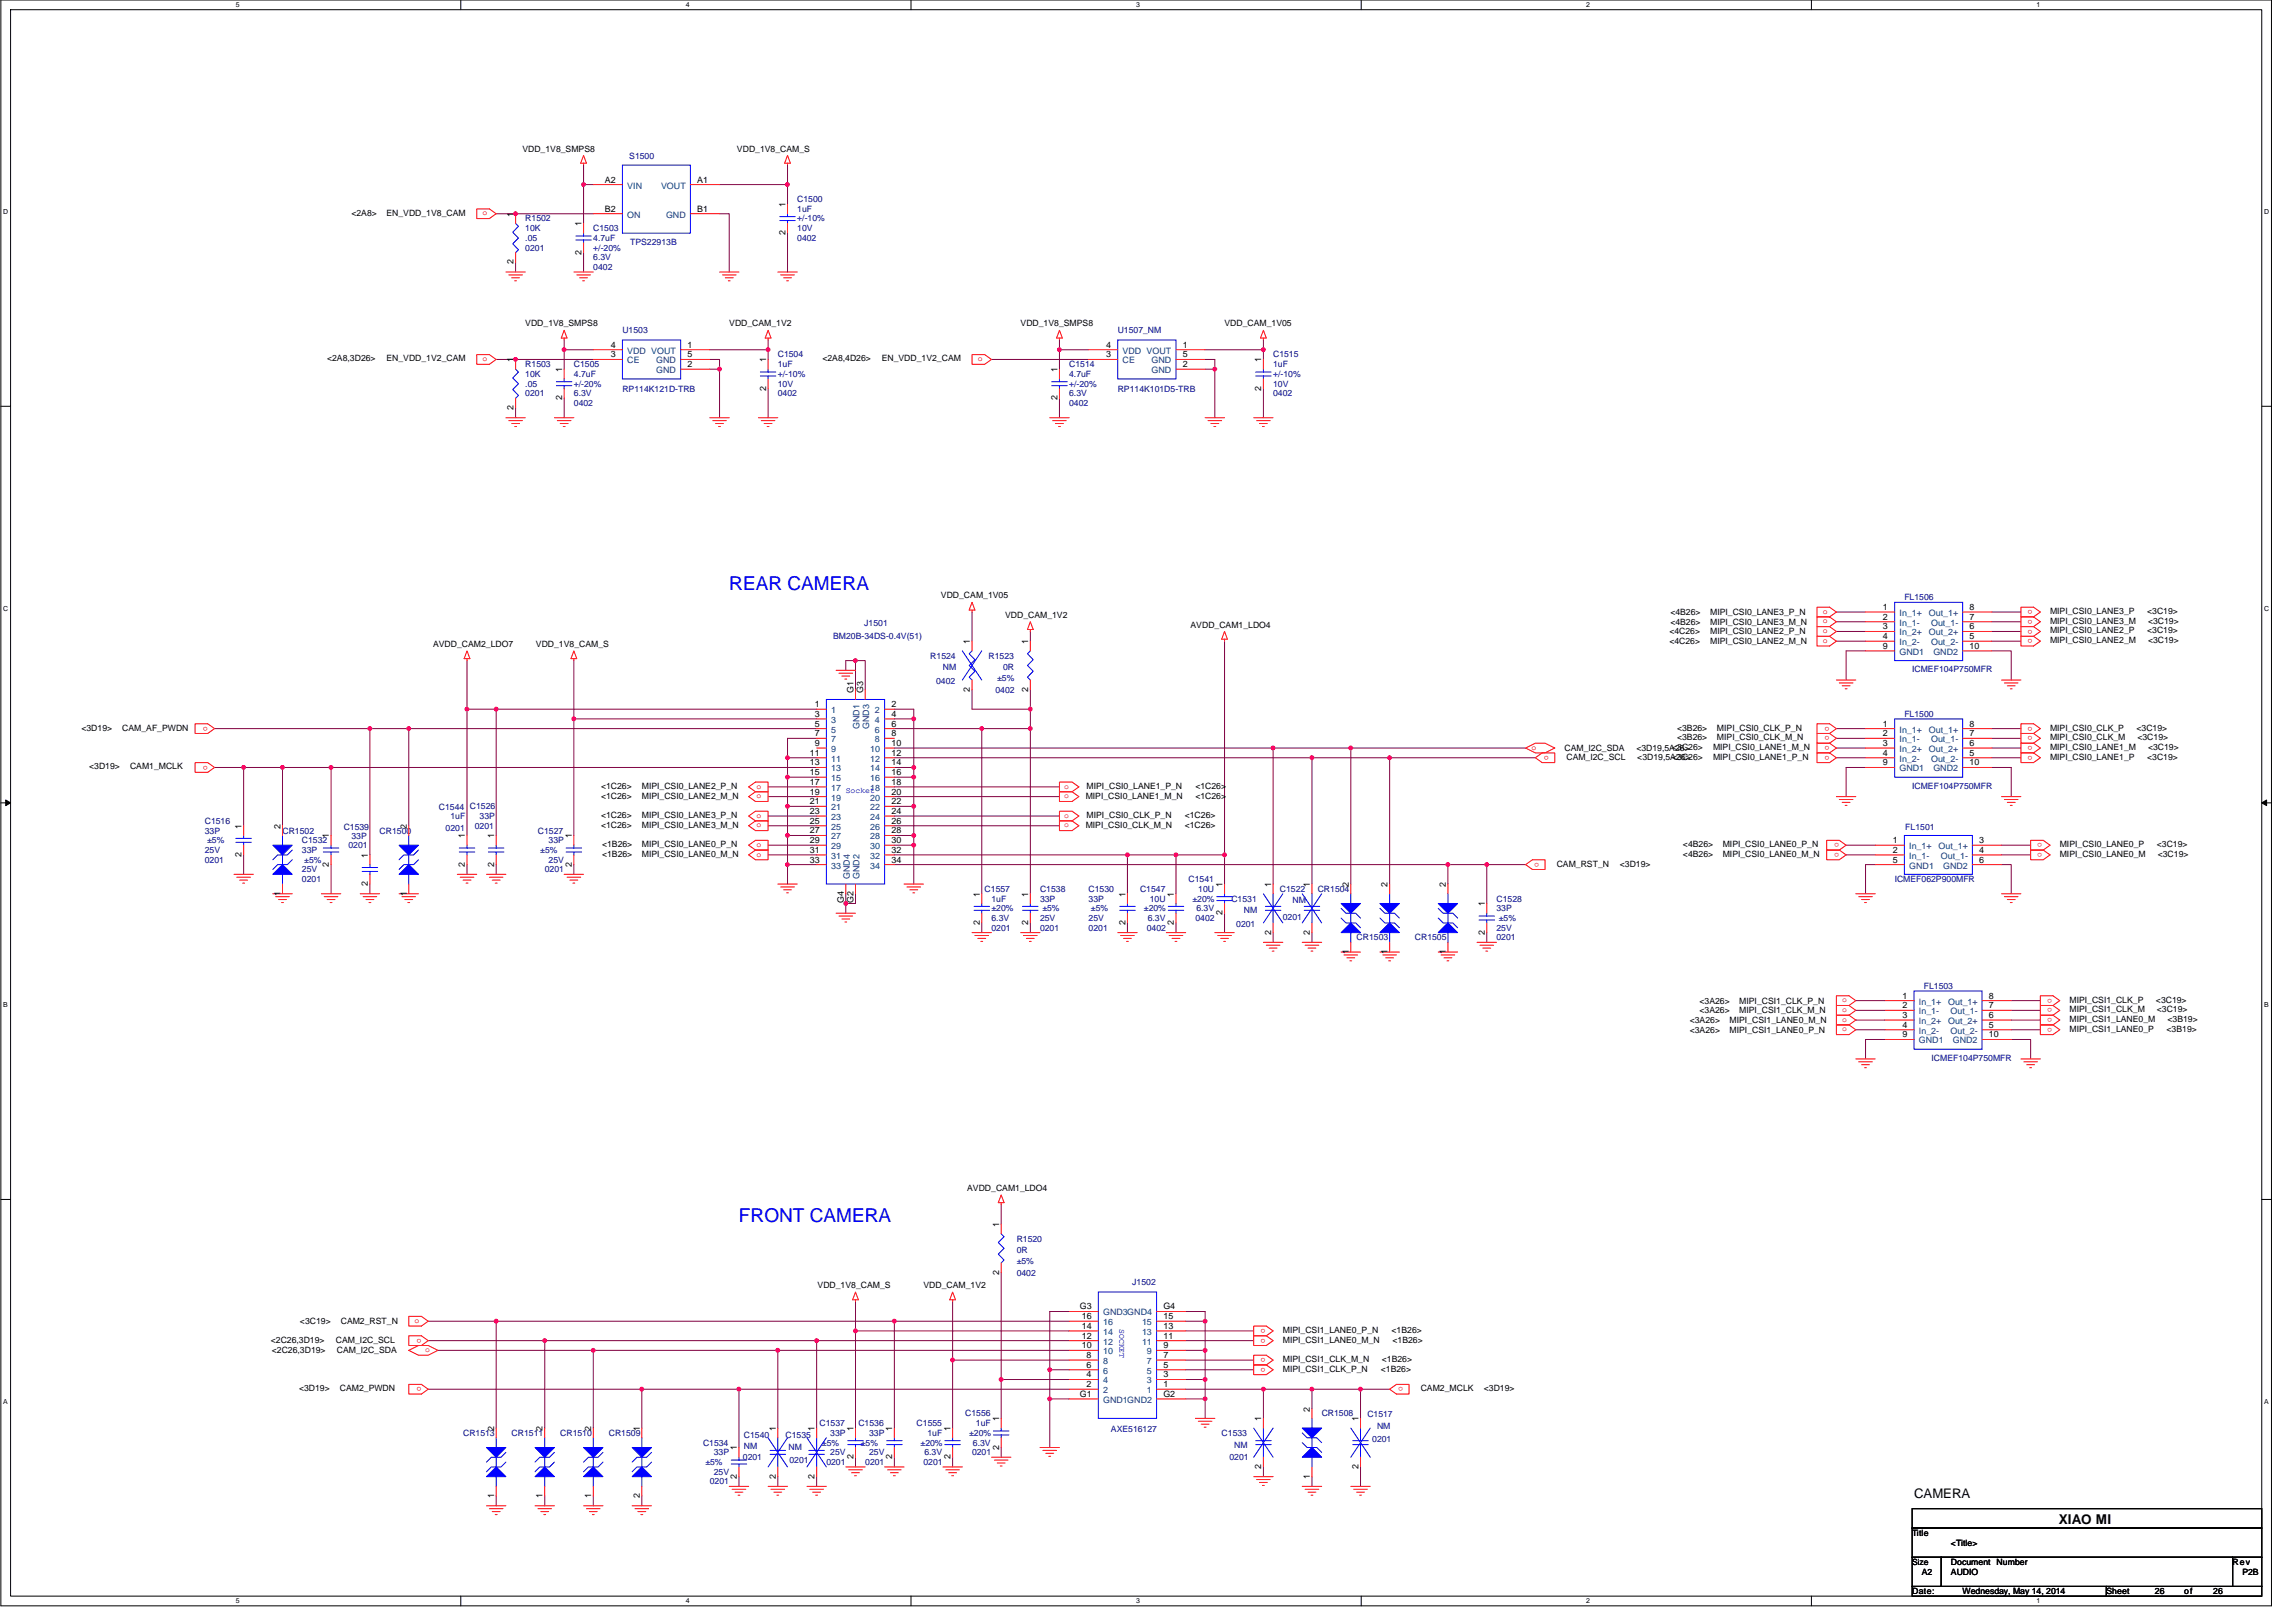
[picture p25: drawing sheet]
<svg xmlns="http://www.w3.org/2000/svg" width="420mm" height="297mm" viewBox="0 0 420 297" stroke-linecap="round" stroke-linejoin="round" font-family="sans-serif">
<defs><g id="words">
<g font-size="3.5" fill="#00f">
<text x="133.5" y="108">REAR CAMERA</text>
<text x="135.3" y="223.6">FRONT CAMERA</text>
</g>
<text font-size="2.5" x="376.9" y="278.9">XIAO MI</text>
<text font-size="2.4" x="350.4" y="274.2">CAMERA</text>
<g font-size="1.6">
<text x="95.6" y="27.7">VDD_1V8_SMPS8</text>
<text x="134.9" y="27.7">VDD_1V8_CAM_S</text>
<text x="110.7" y="33.4">A2</text>
<text x="127.6" y="33.4">A1</text>
<text x="64.3" y="39.5">&lt;2A8&gt;</text>
<text x="70.7" y="39.5">EN_VDD_1V8_CAM</text>
<text x="94" y="39.6" transform="rotate(-90 94 39.6)">1</text>
<text x="106.5" y="41.4" transform="rotate(-90 106.5 41.4)">1</text>
<text x="110.7" y="38.7">B2</text>
<text x="127.6" y="38.7">B1</text>
<text x="143.8" y="37.9" transform="rotate(-90 143.8 37.9)">1</text>
<text x="106.5" y="46.6" transform="rotate(-90 106.5 46.6)">2</text>
<text x="143.8" y="43.1" transform="rotate(-90 143.8 43.1)">2</text>
<text x="94" y="48.4" transform="rotate(-90 94 48.4)">2</text>
<text x="96.2" y="59.7">VDD_1V8_SMPS8</text>
<text x="133.5" y="59.7">VDD_CAM_1V2</text>
<text x="186.8" y="59.7">VDD_1V8_SMPS8</text>
<text x="224.2" y="59.7">VDD_CAM_1V05</text>
<text x="111.8" y="65.4">3</text>
<text x="111.8" y="63.6">4</text>
<text x="125.9" y="63.6">1</text>
<text x="125.9" y="65.4">5</text>
<text x="202.5" y="65.4">3</text>
<text x="202.5" y="63.6">4</text>
<text x="216.5" y="65.4">5</text>
<text x="216.5" y="63.6">1</text>
<text x="59.9" y="66.1">&lt;2A8,3D26&gt;</text>
<text x="70.7" y="66.1">EN_VDD_1V2_CAM</text>
<text x="94" y="66.3" transform="rotate(-90 94 66.3)">1</text>
<text x="102.9" y="68.1" transform="rotate(-90 102.9 68.1)">1</text>
<text x="125.9" y="67.2">2</text>
<text x="140.2" y="71.5" transform="rotate(-90 140.2 71.5)">2</text>
<text x="140.2" y="66.3" transform="rotate(-90 140.2 66.3)">1</text>
<text x="150.6" y="66.1">&lt;2A8,4D26&gt;</text>
<text x="161.4" y="66.1">EN_VDD_1V2_CAM</text>
<text x="193.6" y="68.1" transform="rotate(-90 193.6 68.1)">1</text>
<text x="216.5" y="67.2">2</text>
<text x="230.9" y="71.5" transform="rotate(-90 230.9 71.5)">2</text>
<text x="230.9" y="66.3" transform="rotate(-90 230.9 66.3)">1</text>
<text x="94" y="75.1" transform="rotate(-90 94 75.1)">2</text>
<text x="102.9" y="73.3" transform="rotate(-90 102.9 73.3)">2</text>
<text x="193.6" y="73.3" transform="rotate(-90 193.6 73.3)">2</text>
<text x="172.3" y="109.5">VDD_CAM_1V05</text>
<text x="184" y="113.1">VDD_CAM_1V2</text>
<text x="305.8" y="112.5">&lt;4B26&gt;</text>
<text x="313.1" y="112.5">MIPI_CSI0_LANE3_P_N</text>
<text x="344.7" y="111.6">1</text>
<text x="344.7" y="113.4">2</text>
<text x="360.6" y="113.4">7</text>
<text x="360.6" y="111.6">8</text>
<text x="375.3" y="112.4">MIPI_CSI0_LANE3_P</text>
<text x="393.1" y="112.4">&lt;3C19&gt;</text>
<text x="79.3" y="118.4">AVDD_CAM2_LDO7</text>
<text x="98.1" y="118.4">VDD_1V8_CAM_S</text>
<text x="177.6" y="117.9" transform="rotate(-90 177.6 117.9)">1</text>
<text x="188.2" y="117.9" transform="rotate(-90 188.2 117.9)">1</text>
<text x="218" y="114.9">AVDD_CAM1_LDO4</text>
<text x="305.6" y="116.1">&lt;4C26&gt;</text>
<text x="305.6" y="117.9">&lt;4C26&gt;</text>
<text x="305.8" y="114.3">&lt;4B26&gt;</text>
<text x="313.1" y="116.1">MIPI_CSI0_LANE2_P_N</text>
<text x="313.1" y="117.9">MIPI_CSI0_LANE2_M_N</text>
<text x="313.1" y="114.3">MIPI_CSI0_LANE3_M_N</text>
<text x="344.7" y="118.7">9</text>
<text x="344.7" y="115.2">3</text>
<text x="344.7" y="117">4</text>
<text x="360.6" y="117">5</text>
<text x="360.6" y="115.2">6</text>
<text x="360.6" y="118.7">10</text>
<text x="375.3" y="115.9">MIPI_CSI0_LANE2_P</text>
<text x="375.3" y="117.7">MIPI_CSI0_LANE2_M</text>
<text x="375.3" y="114.2">MIPI_CSI0_LANE3_M</text>
<text x="393.1" y="115.9">&lt;3C19&gt;</text>
<text x="393.3" y="117.7">&lt;3C19&gt;</text>
<text x="393.3" y="114.2">&lt;3C19&gt;</text>
<text x="149.2" y="129.4">1</text>
<text x="149.2" y="131.2">3</text>
<text x="156.2" y="126.8" transform="rotate(-90 156.2 126.8)">G1</text>
<text x="158" y="126.8" transform="rotate(-90 158 126.8)">G3</text>
<text x="163.2" y="129.4">2</text>
<text x="163.2" y="131.2">4</text>
<text x="177.6" y="126.6" transform="rotate(-90 177.6 126.6)">2</text>
<text x="188.2" y="126.6" transform="rotate(-90 188.2 126.6)">2</text>
<text x="14.9" y="133.7">&lt;3D19&gt;</text>
<text x="22.4" y="133.7">CAM_AF_PWDN</text>
<text x="149.2" y="133">5</text>
<text x="149.2" y="134.7">7</text>
<text x="149.2" y="136.5">9</text>
<text x="163.2" y="133">6</text>
<text x="163.2" y="134.7">8</text>
<text x="163.2" y="136.5">10</text>
<text x="286.4" y="137.4">CAM_I2C_SDA</text>
<text x="299.6" y="137.4">&lt;3D19,5A26&gt;</text>
<text x="306.1" y="137.3">&lt;3C26&gt;</text>
<text x="307" y="135.5">&lt;3B26&gt;</text>
<text x="307" y="133.7">&lt;3B26&gt;</text>
<text x="313.6" y="137.3">MIPI_CSI0_LANE1_M_N</text>
<text x="314.3" y="135.5">MIPI_CSI0_CLK_M_N</text>
<text x="314.3" y="133.7">MIPI_CSI0_CLK_P_N</text>
<text x="344.7" y="133">1</text>
<text x="344.7" y="134.7">2</text>
<text x="344.7" y="136.5">3</text>
<text x="360.6" y="134.7">7</text>
<text x="360.6" y="136.5">6</text>
<text x="360.6" y="133">8</text>
<text x="375.3" y="135.5">MIPI_CSI0_CLK_M</text>
<text x="375.3" y="133.7">MIPI_CSI0_CLK_P</text>
<text x="375.3" y="137.3">MIPI_CSI0_LANE1_M</text>
<text x="391.1" y="133.7">&lt;3C19&gt;</text>
<text x="391.3" y="135.5">&lt;3C19&gt;</text>
<text x="393.3" y="137.3">&lt;3C19&gt;</text>
<text x="16.3" y="140.8">&lt;3D19&gt;</text>
<text x="23.8" y="140.8">CAM1_MCLK</text>
<text x="148.3" y="138.3">11</text>
<text x="148.3" y="140.1">13</text>
<text x="148.3" y="141.9">15</text>
<text x="148.3" y="143.6">17</text>
<text x="163.2" y="138.3">12</text>
<text x="163.2" y="140.1">14</text>
<text x="163.2" y="141.9">16</text>
<text x="163.2" y="143.6">18</text>
<text x="286.8" y="139">CAM_I2C_SCL</text>
<text x="299.7" y="139">&lt;3D19,5A26&gt;</text>
<text x="306.1" y="139">&lt;3C26&gt;</text>
<text x="313.6" y="139">MIPI_CSI0_LANE1_P_N</text>
<text x="344.7" y="140.1">9</text>
<text x="344.7" y="138.3">4</text>
<text x="360.6" y="138.3">5</text>
<text x="360.6" y="140.1">10</text>
<text x="375.3" y="139">MIPI_CSI0_LANE1_P</text>
<text x="393.1" y="139">&lt;3C19&gt;</text>
<text x="110" y="149.7">&lt;1C26&gt;</text>
<text x="110" y="144.4">&lt;1C26&gt;</text>
<text x="110" y="146.2">&lt;1C26&gt;</text>
<text x="117.5" y="149.7">MIPI_CSI0_LANE3_P_N</text>
<text x="117.5" y="144.4">MIPI_CSI0_LANE2_P_N</text>
<text x="117.5" y="146.2">MIPI_CSI0_LANE2_M_N</text>
<text x="148.3" y="145.4">19</text>
<text x="148.3" y="147.2">21</text>
<text x="148.3" y="149">23</text>
<text x="163.2" y="145.4">20</text>
<text x="163.2" y="147.2">22</text>
<text x="163.2" y="149">24</text>
<text x="198.8" y="146.2">MIPI_CSI0_LANE1_M_N</text>
<text x="198.9" y="144.4">MIPI_CSI0_LANE1_P_N</text>
<text x="198.9" y="149.7">MIPI_CSI0_CLK_P_N</text>
<text x="216.9" y="149.7">&lt;1C26&gt;</text>
<text x="218.9" y="144.4">&lt;1C26&gt;</text>
<text x="218.9" y="146.2">&lt;1C26&gt;</text>
<text x="44.2" y="151.7" transform="rotate(-90 44.2 151.7)">1</text>
<text x="51.3" y="151.7" transform="rotate(-90 51.3 151.7)">2</text>
<text x="60.2" y="153.4" transform="rotate(-90 60.2 153.4)">1</text>
<text x="74.5" y="151.7" transform="rotate(-90 74.5 151.7)">2</text>
<text x="85.1" y="153.4" transform="rotate(-90 85.1 153.4)">1</text>
<text x="90.5" y="153.4" transform="rotate(-90 90.5 153.4)">1</text>
<text x="104.7" y="153.4" transform="rotate(-90 104.7 153.4)">1</text>
<text x="110" y="151.5">&lt;1C26&gt;</text>
<text x="110.2" y="155">&lt;1B26&gt;</text>
<text x="117.5" y="151.5">MIPI_CSI0_LANE3_M_N</text>
<text x="117.5" y="155">MIPI_CSI0_LANE0_P_N</text>
<text x="148.3" y="150.7">25</text>
<text x="148.3" y="152.5">27</text>
<text x="148.3" y="154.3">29</text>
<text x="163.2" y="150.7">26</text>
<text x="163.2" y="152.5">28</text>
<text x="163.2" y="154.3">30</text>
<text x="198.8" y="151.5">MIPI_CSI0_CLK_M_N</text>
<text x="216.9" y="151.5">&lt;1C26&gt;</text>
<text x="308.1" y="155">&lt;4B26&gt;</text>
<text x="315.4" y="155">MIPI_CSI0_LANE0_P_N</text>
<text x="346.5" y="154.3">1</text>
<text x="362.3" y="154.3">3</text>
<text x="377.1" y="155">MIPI_CSI0_LANE0_P</text>
<text x="394.9" y="155">&lt;3C19&gt;</text>
<text x="44.2" y="156.8" transform="rotate(-90 44.2 156.8)">2</text>
<text x="60.2" y="158.6" transform="rotate(-90 60.2 158.6)">2</text>
<text x="67.3" y="157" transform="rotate(-90 67.3 157)">1</text>
<text x="85.1" y="158.6" transform="rotate(-90 85.1 158.6)">2</text>
<text x="90.5" y="158.6" transform="rotate(-90 90.5 158.6)">2</text>
<text x="104.7" y="158.6" transform="rotate(-90 104.7 158.6)">2</text>
<text x="110.2" y="156.8">&lt;1B26&gt;</text>
<text x="117.5" y="156.8">MIPI_CSI0_LANE0_M_N</text>
<text x="148.3" y="156.1">31</text>
<text x="148.3" y="157.9">33</text>
<text x="163.2" y="156.1">32</text>
<text x="163.2" y="157.9">34</text>
<text x="285" y="158.6">CAM_RST_N</text>
<text x="296.6" y="158.6">&lt;3D19&gt;</text>
<text x="308.1" y="156.8">&lt;4B26&gt;</text>
<text x="315.4" y="156.8">MIPI_CSI0_LANE0_M_N</text>
<text x="346.5" y="156.1">2</text>
<text x="346.5" y="157.9">5</text>
<text x="362.3" y="157.9">6</text>
<text x="362.3" y="156.1">4</text>
<text x="377.1" y="156.8">MIPI_CSI0_LANE0_M</text>
<text x="395" y="156.8">&lt;3C19&gt;</text>
<text x="51.3" y="164" transform="rotate(-90 51.3 164)">1</text>
<text x="67.3" y="162.2" transform="rotate(-90 67.3 162.2)">2</text>
<text x="74.5" y="164" transform="rotate(-90 74.5 164)">1</text>
<text x="154.5" y="165.2" transform="rotate(-90 154.5 165.2)">G4</text>
<text x="156.2" y="165.2" transform="rotate(-90 156.2 165.2)">G2</text>
<text x="179.4" y="164.1" transform="rotate(-90 179.4 164.1)">1</text>
<text x="188.2" y="164.1" transform="rotate(-90 188.2 164.1)">1</text>
<text x="206" y="164.1" transform="rotate(-90 206 164.1)">1</text>
<text x="214.9" y="164.1" transform="rotate(-90 214.9 164.1)">1</text>
<text x="223.8" y="167.5" transform="rotate(-90 223.8 167.5)">2</text>
<text x="223.8" y="162.3" transform="rotate(-90 223.8 162.3)">1</text>
<text x="232.7" y="162.3" transform="rotate(-90 232.7 162.3)">1</text>
<text x="239.8" y="162.3" transform="rotate(-90 239.8 162.3)">1</text>
<text x="246.9" y="162.3" transform="rotate(-90 246.9 162.3)">2</text>
<text x="254" y="162.3" transform="rotate(-90 254 162.3)">2</text>
<text x="264.7" y="162.3" transform="rotate(-90 264.7 162.3)">2</text>
<text x="271.8" y="165.9" transform="rotate(-90 271.8 165.9)">1</text>
<text x="179.4" y="169.3" transform="rotate(-90 179.4 169.3)">2</text>
<text x="188.2" y="169.3" transform="rotate(-90 188.2 169.3)">2</text>
<text x="206" y="169.3" transform="rotate(-90 206 169.3)">2</text>
<text x="214.9" y="169.3" transform="rotate(-90 214.9 169.3)">2</text>
<text x="232.7" y="171.1" transform="rotate(-90 232.7 171.1)">2</text>
<text x="239.8" y="171.1" transform="rotate(-90 239.8 171.1)">2</text>
<text x="271.8" y="171.1" transform="rotate(-90 271.8 171.1)">2</text>
<text x="246.9" y="174.6" transform="rotate(-90 246.9 174.6)">1</text>
<text x="254" y="174.6" transform="rotate(-90 254 174.6)">1</text>
<text x="264.7" y="174.6" transform="rotate(-90 264.7 174.6)">1</text>
<text x="311.1" y="183.7">&lt;3A26&gt;</text>
<text x="311.1" y="185.4">&lt;3A26&gt;</text>
<text x="318.4" y="183.7">MIPI_CSI1_CLK_P_N</text>
<text x="318.4" y="185.4">MIPI_CSI1_CLK_M_N</text>
<text x="348.3" y="182.8">1</text>
<text x="348.3" y="184.5">2</text>
<text x="364.1" y="184.5">7</text>
<text x="364.1" y="182.8">8</text>
<text x="378.9" y="183.5">MIPI_CSI1_CLK_P</text>
<text x="378.9" y="185.3">MIPI_CSI1_CLK_M</text>
<text x="394.7" y="183.5">&lt;3C19&gt;</text>
<text x="394.9" y="185.3">&lt;3C19&gt;</text>
<text x="309.4" y="189">&lt;3A26&gt;</text>
<text x="309.4" y="187.2">&lt;3A26&gt;</text>
<text x="316.6" y="189">MIPI_CSI1_LANE0_P_N</text>
<text x="316.6" y="187.2">MIPI_CSI1_LANE0_M_N</text>
<text x="348.3" y="189.9">9</text>
<text x="348.3" y="186.3">3</text>
<text x="348.3" y="188.1">4</text>
<text x="364.1" y="188.1">5</text>
<text x="364.1" y="189.9">10</text>
<text x="364.1" y="186.3">6</text>
<text x="378.9" y="188.8">MIPI_CSI1_LANE0_P</text>
<text x="378.9" y="187">MIPI_CSI1_LANE0_M</text>
<text x="396.7" y="188.8">&lt;3B19&gt;</text>
<text x="396.8" y="187">&lt;3B19&gt;</text>
<text x="177.1" y="218">AVDD_CAM1_LDO4</text>
<text x="182.9" y="224.6" transform="rotate(-90 182.9 224.6)">1</text>
<text x="182.9" y="233.3" transform="rotate(-90 182.9 233.3)">2</text>
<text x="149.7" y="235.8">VDD_1V8_CAM_S</text>
<text x="169.1" y="235.8">VDD_CAM_1V2</text>
<text x="197.7" y="239.6">G3</text>
<text x="213" y="239.6">G4</text>
<text x="49.6" y="245.7">&lt;2C26,3D19&gt;</text>
<text x="54.9" y="242.3">&lt;3C19&gt;</text>
<text x="61.5" y="245.7">CAM_I2C_SCL</text>
<text x="62.4" y="242.3">CAM2_RST_N</text>
<text x="198" y="245">12</text>
<text x="198" y="243.2">14</text>
<text x="198" y="241.4">16</text>
<text x="213" y="245">11</text>
<text x="213" y="243.2">13</text>
<text x="213" y="241.4">15</text>
<text x="234.9" y="245.7">MIPI_CSI1_LANE0_M_N</text>
<text x="234.9" y="243.9">MIPI_CSI1_LANE0_P_N</text>
<text x="254.8" y="243.9">&lt;1B26&gt;</text>
<text x="254.9" y="245.7">&lt;1B26&gt;</text>
<text x="49.8" y="247.7">&lt;2C26,3D19&gt;</text>
<text x="61.7" y="247.7">CAM_I2C_SDA</text>
<text x="198" y="246.8">10</text>
<text x="198.9" y="250.3">6</text>
<text x="198.9" y="248.5">8</text>
<text x="213" y="250.3">5</text>
<text x="213" y="248.5">7</text>
<text x="213" y="246.8">9</text>
<text x="234.9" y="249.3">MIPI_CSI1_CLK_M_N</text>
<text x="234.9" y="251.1">MIPI_CSI1_CLK_P_N</text>
<text x="252.8" y="251.1">&lt;1B26&gt;</text>
<text x="253" y="249.3">&lt;1B26&gt;</text>
<text x="54.7" y="254.6">&lt;3D19&gt;</text>
<text x="62.2" y="254.6">CAM2_PWDN</text>
<text x="197.7" y="255.7">G1</text>
<text x="198.9" y="253.9">2</text>
<text x="198.9" y="252.1">4</text>
<text x="213" y="253.9">1</text>
<text x="213" y="252.1">3</text>
<text x="213" y="255.7">G2</text>
<text x="260.1" y="254.6">CAM2_MCLK</text>
<text x="271.7" y="254.6">&lt;3D19&gt;</text>
<text x="90.5" y="261.9" transform="rotate(-90 90.5 261.9)">2</text>
<text x="99.3" y="261.9" transform="rotate(-90 99.3 261.9)">2</text>
<text x="108.2" y="261.9" transform="rotate(-90 108.2 261.9)">2</text>
<text x="117.1" y="261.9" transform="rotate(-90 117.1 261.9)">1</text>
<text x="142" y="261.9" transform="rotate(-90 142 261.9)">1</text>
<text x="149.1" y="261.9" transform="rotate(-90 149.1 261.9)">1</text>
<text x="156.2" y="261.9" transform="rotate(-90 156.2 261.9)">1</text>
<text x="163.4" y="261.9" transform="rotate(-90 163.4 261.9)">1</text>
<text x="174" y="261.9" transform="rotate(-90 174 261.9)">1</text>
<text x="182.9" y="260.1" transform="rotate(-90 182.9 260.1)">1</text>
<text x="230.9" y="260.1" transform="rotate(-90 230.9 260.1)">1</text>
<text x="239.8" y="258.3" transform="rotate(-90 239.8 258.3)">2</text>
<text x="248.7" y="260.1" transform="rotate(-90 248.7 260.1)">1</text>
<text x="134.9" y="265.5" transform="rotate(-90 134.9 265.5)">1</text>
<text x="156.2" y="267.1" transform="rotate(-90 156.2 267.1)">2</text>
<text x="163.4" y="267.1" transform="rotate(-90 163.4 267.1)">2</text>
<text x="174" y="267.1" transform="rotate(-90 174 267.1)">2</text>
<text x="182.9" y="265.3" transform="rotate(-90 182.9 265.3)">2</text>
<text x="230.9" y="268.9" transform="rotate(-90 230.9 268.9)">2</text>
<text x="248.7" y="268.9" transform="rotate(-90 248.7 268.9)">2</text>
<text x="90.5" y="274.2" transform="rotate(-90 90.5 274.2)">1</text>
<text x="99.3" y="274.2" transform="rotate(-90 99.3 274.2)">1</text>
<text x="108.2" y="274.2" transform="rotate(-90 108.2 274.2)">1</text>
<text x="117.1" y="274.2" transform="rotate(-90 117.1 274.2)">2</text>
<text x="134.9" y="270.6" transform="rotate(-90 134.9 270.6)">2</text>
<text x="142" y="270.6" transform="rotate(-90 142 270.6)">2</text>
<text x="149.1" y="270.6" transform="rotate(-90 149.1 270.6)">2</text>
<text x="239.8" y="270.6" transform="rotate(-90 239.8 270.6)">1</text>
<text x="350.1" y="281.1">Title</text>
<text x="350.1" y="286.4">Size</text>
<text x="357.2" y="286.4">Document Number</text>
<text x="357.2" y="282.9">&lt;Title&gt;</text>
<text x="408.7" y="286.4">Rev</text>
<text x="350.1" y="291.8">Date:</text>
<text x="351.8" y="288.2">A2</text>
<text x="357.2" y="288.2">AUDIO</text>
<text x="359.3" y="291.8">Wednesday, May 14, 2014</text>
<text x="385.6" y="291.8">Sheet</text>
<text x="394.5" y="291.8">26</text>
<text x="399.8" y="291.8">of</text>
<text x="405.2" y="291.8">26</text>
<text x="410.5" y="288.2">P2B</text>
</g>
<g font-size="1.6" fill="#000080">
<text x="115.2" y="29.1">S1500</text>
<text x="96.2" y="40.5">R1502</text>
<text x="146" y="37">C1500</text>
<text x="146" y="38.8">1uF</text>
<text x="146" y="40.5">+/-10%</text>
<text x="96.2" y="42.3">10K</text>
<text x="96.2" y="44.1">.05</text>
<text x="96.2" y="45.9">0201</text>
<text x="108.6" y="42.3">C1503</text>
<text x="108.6" y="44.1">4.7uF</text>
<text x="108.6" y="47.6">6.3V</text>
<text x="108.6" y="45.9">+/-20%</text>
<text x="115.4" y="44.8">TPS22913B</text>
<text x="146" y="44.1">0402</text>
<text x="146" y="42.3">10V</text>
<text x="108.6" y="49.4">0402</text>
<text x="114" y="61">U1503</text>
<text x="142.4" y="65.4">C1504</text>
<text x="204.6" y="61">U1507_NM</text>
<text x="233.1" y="65.4">C1515</text>
<text x="96.2" y="67.2">R1503</text>
<text x="96.2" y="69">10K</text>
<text x="96.2" y="70.8">.05</text>
<text x="105.1" y="67.2">C1505</text>
<text x="105.1" y="69">4.7uF</text>
<text x="105.1" y="70.8">+/-20%</text>
<text x="114" y="71.8">RP114K121D-TRB</text>
<text x="142.4" y="67.2">1uF</text>
<text x="142.4" y="70.8">10V</text>
<text x="142.4" y="69">+/-10%</text>
<text x="195.7" y="67.2">C1514</text>
<text x="195.7" y="69">4.7uF</text>
<text x="195.7" y="70.8">+/-20%</text>
<text x="204.6" y="71.8">RP114K101D5-TRB</text>
<text x="233.1" y="67.2">1uF</text>
<text x="233.1" y="70.8">10V</text>
<text x="233.1" y="69">+/-10%</text>
<text x="96.2" y="72.5">0201</text>
<text x="105.1" y="74.3">0402</text>
<text x="105.1" y="72.5">6.3V</text>
<text x="142.4" y="72.5">0402</text>
<text x="195.7" y="74.3">0402</text>
<text x="195.7" y="72.5">6.3V</text>
<text x="233.1" y="72.5">0402</text>
<text x="348.6" y="109.9">FL1506</text>
<text x="152.5" y="117">BM20B-34DS-0.4V(51)</text>
<text x="158.2" y="114.5">J1501</text>
<text x="170.3" y="120.5">R1524</text>
<text x="171.4" y="125.2">0402</text>
<text x="172.6" y="122.7">NM</text>
<text x="181" y="120.5">R1523</text>
<text x="182.6" y="124.6">±5%</text>
<text x="183.7" y="122.7">0R</text>
<text x="350.1" y="123">ICMEF104P750MFR</text>
<text x="182.2" y="126.8">0402</text>
<text x="348.6" y="131.2">FL1500</text>
<text x="80.3" y="148.3">C1544</text>
<text x="82.5" y="149.9">1uF</text>
<text x="86" y="148.1">C1526</text>
<text x="87.8" y="149.9">33P</text>
<text x="350.1" y="144.4">ICMEF104P750MFR</text>
<text x="37.5" y="150.8">C1516</text>
<text x="37.5" y="152.5">33P</text>
<text x="37.9" y="154.3">±5%</text>
<text x="51.7" y="152.5">CR1502</text>
<text x="55.3" y="154.3">C1532</text>
<text x="62.9" y="151.8">C1539</text>
<text x="63.8" y="155.2">0201</text>
<text x="64.3" y="153.6">33P</text>
<text x="69.5" y="152.5">CR1500</text>
<text x="81.6" y="152">0201</text>
<text x="86.9" y="151.7">0201</text>
<text x="98.5" y="152.5">C1527</text>
<text x="100.4" y="154.3">33P</text>
<text x="348.8" y="151.8">FL1501</text>
<text x="37.5" y="157.9">0201</text>
<text x="37.5" y="156.1">25V</text>
<text x="55.3" y="156.1">33P</text>
<text x="55.3" y="161.4">0201</text>
<text x="55.3" y="159.7">25V</text>
<text x="55.7" y="157.9">±5%</text>
<text x="98.9" y="156.1">±5%</text>
<text x="99.7" y="159.7">0201</text>
<text x="100.4" y="157.9">25V</text>
<text x="217.6" y="161.4">C1541</text>
<text x="346.9" y="161.4">ICMEF062P900MFR</text>
<text x="180.3" y="163.2">C1557</text>
<text x="181.5" y="165">1uF</text>
<text x="181.5" y="166.8">±20%</text>
<text x="190.4" y="163.2">C1538</text>
<text x="190.4" y="165">33P</text>
<text x="190.8" y="166.8">±5%</text>
<text x="199.3" y="163.2">C1530</text>
<text x="199.3" y="165">33P</text>
<text x="199.7" y="166.8">±5%</text>
<text x="208.7" y="163.2">C1547</text>
<text x="209.4" y="166.8">±20%</text>
<text x="210.5" y="165">10U</text>
<text x="218.3" y="165">±20%</text>
<text x="219" y="166.8">6.3V</text>
<text x="219.4" y="163.2">10U</text>
<text x="225.4" y="165">C1531</text>
<text x="227.7" y="167.1">NM</text>
<text x="234.3" y="163.2">C1522</text>
<text x="236.6" y="165.4">NM</text>
<text x="241.2" y="163.2">CR1504</text>
<text x="274" y="165">C1528</text>
<text x="274" y="166.8">33P</text>
<text x="181.5" y="168.6">6.3V</text>
<text x="181.5" y="170.3">0201</text>
<text x="190.4" y="170.3">0201</text>
<text x="190.4" y="168.6">25V</text>
<text x="199.3" y="170.3">0201</text>
<text x="199.3" y="168.6">25V</text>
<text x="210" y="170.3">0402</text>
<text x="210.1" y="168.6">6.3V</text>
<text x="218.9" y="168.6">0402</text>
<text x="226.3" y="169.6">0201</text>
<text x="234.9" y="168.4">0201</text>
<text x="248.4" y="172.1">CR1503</text>
<text x="259" y="172.1">CR1505</text>
<text x="274" y="172.1">0201</text>
<text x="274" y="170.3">25V</text>
<text x="274.4" y="168.6">±5%</text>
<text x="352.2" y="181">FL1503</text>
<text x="353.6" y="194.2">ICMEF104P750MFR</text>
<text x="186.1" y="227.2">R1520</text>
<text x="186.1" y="229.4">0R</text>
<text x="186.1" y="231.3">±5%</text>
<text x="186.1" y="233.4">0402</text>
<text x="207.3" y="235.2">J1502</text>
<text x="84.8" y="262.8">CR1513</text>
<text x="93.7" y="262.8">CR1511</text>
<text x="102.6" y="262.8">CR1510</text>
<text x="111.5" y="262.8">CR1509</text>
<text x="136.2" y="263.1">C1540</text>
<text x="143.8" y="263.1">C1535</text>
<text x="150" y="261">C1537</text>
<text x="152" y="262.8">33P</text>
<text x="157.2" y="261">C1536</text>
<text x="159.1" y="262.8">33P</text>
<text x="167.8" y="261">C1555</text>
<text x="169.8" y="262.8">1uF</text>
<text x="176.7" y="259.2">C1556</text>
<text x="177.4" y="262.8">±20%</text>
<text x="178.7" y="261">1uF</text>
<text x="203.4" y="262.1">AXE516127</text>
<text x="223.7" y="262.8">C1533</text>
<text x="242" y="259.2">CR1508</text>
<text x="250.3" y="259.4">C1517</text>
<text x="251.2" y="263.8">0201</text>
<text x="252.1" y="261.5">NM</text>
<text x="128.7" y="264.6">C1534</text>
<text x="129.1" y="268.1">±5%</text>
<text x="130.7" y="266.3">33P</text>
<text x="130.7" y="269.9">25V</text>
<text x="136" y="267.2">0201</text>
<text x="136.2" y="265.3">NM</text>
<text x="144.3" y="265.5">NM</text>
<text x="144.5" y="267.8">0201</text>
<text x="150.5" y="264.6">±5%</text>
<text x="151.3" y="268.1">0201</text>
<text x="152" y="266.3">25V</text>
<text x="157.6" y="264.6">±5%</text>
<text x="158.4" y="268.1">0201</text>
<text x="159.1" y="266.3">25V</text>
<text x="168.5" y="264.6">±20%</text>
<text x="169.1" y="268.1">0201</text>
<text x="169.2" y="266.3">6.3V</text>
<text x="178" y="266.3">0201</text>
<text x="178.1" y="264.6">6.3V</text>
<text x="225.1" y="267.2">0201</text>
<text x="226" y="264.9">NM</text>
<text x="130" y="271.7">0201</text>
</g>
<g font-size="1.6" fill="#004080">
<text x="114.8" y="34.5">VIN</text>
<text x="121" y="34.5">VOUT</text>
<text x="114.8" y="39.8">ON</text>
<text x="121.9" y="39.8">GND</text>
<text x="114.8" y="64.7">VDD VOUT</text>
<text x="205.5" y="64.7">VDD VOUT</text>
<text x="114.8" y="66.5">CE</text>
<text x="120.2" y="68.3">GND</text>
<text x="120.2" y="66.5">GND</text>
<text x="205.5" y="66.5">CE</text>
<text x="210.8" y="68.3">GND</text>
<text x="210.8" y="66.5">GND</text>
<text x="347.8" y="112.7">In_1+</text>
<text x="353.1" y="112.7">Out_1+</text>
<text x="347.8" y="114.5">In_1-</text>
<text x="347.8" y="119.8">GND1</text>
<text x="347.8" y="116.3">In_2+</text>
<text x="347.8" y="118.1">In_2-</text>
<text x="353.1" y="116.3">Out_2+</text>
<text x="353.5" y="118.1">Out_2-</text>
<text x="353.5" y="114.5">Out_1-</text>
<text x="354" y="119.8">GND2</text>
<text x="152.2" y="130.5">1</text>
<text x="160.2" y="130.5">2</text>
<text x="152.2" y="132.3">3</text>
<text x="152.2" y="134.1">5</text>
<text x="152.2" y="135.8">7</text>
<text x="152.2" y="137.6">9</text>
<text x="157.4" y="133.5" transform="rotate(-90 157.4 133.5)">GND1</text>
<text x="159.1" y="133.5" transform="rotate(-90 159.1 133.5)">GND3</text>
<text x="159.3" y="137.6">10</text>
<text x="160.2" y="132.3">4</text>
<text x="160.2" y="134.1">6</text>
<text x="160.2" y="135.8">8</text>
<text x="347.8" y="134.1">In_1+</text>
<text x="347.8" y="135.8">In_1-</text>
<text x="347.8" y="137.6">In_2+</text>
<text x="353.1" y="137.6">Out_2+</text>
<text x="353.1" y="134.1">Out_1+</text>
<text x="353.5" y="135.8">Out_1-</text>
<text x="152.2" y="139.4">11</text>
<text x="152.2" y="141.2">13</text>
<text x="152.2" y="143">15</text>
<text x="159.3" y="139.4">12</text>
<text x="159.3" y="141.2">14</text>
<text x="159.3" y="143">16</text>
<text x="347.8" y="141.2">GND1</text>
<text x="347.8" y="139.4">In_2-</text>
<text x="353.5" y="139.4">Out_2-</text>
<text x="354" y="141.2">GND2</text>
<text x="152.2" y="144.7">17</text>
<text x="152.2" y="146.5">19</text>
<text x="152.2" y="148.3">21</text>
<text x="159.3" y="144.7">18</text>
<text x="159.3" y="146.5">20</text>
<text x="159.3" y="148.3">22</text>
<text x="152.2" y="150.1">23</text>
<text x="152.2" y="151.8">25</text>
<text x="152.2" y="153.6">27</text>
<text x="152.2" y="155.4">29</text>
<text x="159.3" y="150.1">24</text>
<text x="159.3" y="151.8">26</text>
<text x="159.3" y="153.6">28</text>
<text x="159.3" y="155.4">30</text>
<text x="349.5" y="155.4">In_1+</text>
<text x="354.9" y="155.4">Out_1+</text>
<text x="152.2" y="157.2">31</text>
<text x="152.2" y="159">33</text>
<text x="155.6" y="160.9" transform="rotate(-90 155.6 160.9)">GND4</text>
<text x="157.4" y="160.9" transform="rotate(-90 157.4 160.9)">GND2</text>
<text x="159.3" y="157.2">32</text>
<text x="159.3" y="159">34</text>
<text x="349.5" y="157.2">In_1-</text>
<text x="349.5" y="159">GND1</text>
<text x="355.3" y="157.2">Out_1-</text>
<text x="355.7" y="159">GND2</text>
<text x="351.3" y="183.9">In_1+</text>
<text x="351.3" y="185.6">In_1-</text>
<text x="356.7" y="183.9">Out_1+</text>
<text x="357.1" y="185.6">Out_1-</text>
<text x="351.3" y="191">GND1</text>
<text x="351.3" y="187.4">In_2+</text>
<text x="351.3" y="189.2">In_2-</text>
<text x="356.7" y="187.4">Out_2+</text>
<text x="357.1" y="189.2">Out_2-</text>
<text x="357.5" y="191">GND2</text>
<text x="202" y="244.3">14</text>
<text x="202" y="242.5">16</text>
<text x="202" y="240.7">GND3GND4</text>
<text x="209.1" y="244.3">13</text>
<text x="209.1" y="242.5">15</text>
<text x="202" y="251.4">6</text>
<text x="202" y="249.6">8</text>
<text x="202" y="247.9">10</text>
<text x="202" y="246.1">12</text>
<text x="209.1" y="246.1">11</text>
<text x="210" y="251.4">5</text>
<text x="210" y="249.6">7</text>
<text x="210" y="247.9">9</text>
<text x="202" y="255">2</text>
<text x="202" y="253.2">4</text>
<text x="202" y="256.8">GND1GND2</text>
<text x="210" y="255">1</text>
<text x="210" y="253.2">3</text>
</g>
<g font-size="1.5" fill="#f00">
<text x="88.3" y="39.4">o</text>
<text x="88.3" y="66.1">o</text>
<text x="179" y="66.1">o</text>
<text x="333.7" y="112.3">o</text>
<text x="372.1" y="111.7" transform="rotate(180 372.1 111.7)">o</text>
<text x="372.1" y="113.5" transform="rotate(180 372.1 113.5)">o</text>
<text x="333.7" y="115.9">o</text>
<text x="333.7" y="117.6">o</text>
<text x="333.7" y="114.1">o</text>
<text x="372.1" y="115.2" transform="rotate(180 372.1 115.2)">o</text>
<text x="372.1" y="117" transform="rotate(180 372.1 117)">o</text>
<text x="38" y="133" transform="rotate(180 38 133)">o</text>
<text x="280.4" y="137.2">o</text>
<text x="335" y="134.8" transform="rotate(180 335 134.8)">o</text>
<text x="335" y="133" transform="rotate(180 335 133)">o</text>
<text x="335" y="136.6" transform="rotate(180 335 136.6)">o</text>
<text x="372.1" y="134.8" transform="rotate(180 372.1 134.8)">o</text>
<text x="372.1" y="133" transform="rotate(180 372.1 133)">o</text>
<text x="372.1" y="136.6" transform="rotate(180 372.1 136.6)">o</text>
<text x="38" y="140.1" transform="rotate(180 38 140.1)">o</text>
<text x="283.6" y="138.3" transform="rotate(180 283.6 138.3)">o</text>
<text x="335" y="138.3" transform="rotate(180 335 138.3)">o</text>
<text x="372.1" y="138.3" transform="rotate(180 372.1 138.3)">o</text>
<text x="138.5" y="149.6">o</text>
<text x="138.5" y="144.3">o</text>
<text x="138.5" y="146.1">o</text>
<text x="194.8" y="144.3">o</text>
<text x="194.8" y="146.1">o</text>
<text x="194.8" y="149.6">o</text>
<text x="138.5" y="151.4">o</text>
<text x="138.5" y="155">o</text>
<text x="194.8" y="151.4">o</text>
<text x="336.7" y="154.3" transform="rotate(180 336.7 154.3)">o</text>
<text x="373.9" y="154.3" transform="rotate(180 373.9 154.3)">o</text>
<text x="138.5" y="156.8">o</text>
<text x="281.8" y="157.9" transform="rotate(180 281.8 157.9)">o</text>
<text x="336.7" y="156.1" transform="rotate(180 336.7 156.1)">o</text>
<text x="373.9" y="156.1" transform="rotate(180 373.9 156.1)">o</text>
<text x="337.3" y="183.4">o</text>
<text x="337.3" y="185.2">o</text>
<text x="375.7" y="182.8" transform="rotate(180 375.7 182.8)">o</text>
<text x="375.7" y="184.6" transform="rotate(180 375.7 184.6)">o</text>
<text x="337.3" y="188.8">o</text>
<text x="337.3" y="187">o</text>
<text x="375.7" y="188.1" transform="rotate(180 375.7 188.1)">o</text>
<text x="375.7" y="186.4" transform="rotate(180 375.7 186.4)">o</text>
<text x="75.9" y="242.1">o</text>
<text x="77.1" y="245" transform="rotate(180 77.1 245)">o</text>
<text x="231.7" y="245" transform="rotate(180 231.7 245)">o</text>
<text x="231.7" y="243.2" transform="rotate(180 231.7 243.2)">o</text>
<text x="77.9" y="247.4">o</text>
<text x="231.7" y="248.6" transform="rotate(180 231.7 248.6)">o</text>
<text x="231.7" y="250.4" transform="rotate(180 231.7 250.4)">o</text>
<text x="77.1" y="253.9" transform="rotate(180 77.1 253.9)">o</text>
<text x="256.9" y="253.9" transform="rotate(180 256.9 253.9)">o</text>
</g>
<g font-size="1.5" fill="#00f">
<text x="154.8" y="145.2">Socket</text>
<text x="205" y="243.2" transform="rotate(90 205 243.2)">SOCKET</text>
</g>
<g font-size="1.3">
<text x="43.1" y="1.3">5</text>
<text x="125.6" y="1.3">4</text>
<text x="208" y="1.3">3</text>
<text x="290.4" y="1.3">2</text>
<text x="372.8" y="1.3">1</text>
<text x=".6" y="39.2">D</text>
<text x="414.5" y="39.2">D</text>
<text x=".6" y="111.8">C</text>
<text x="414.5" y="111.8">C</text>
<text x=".6" y="184.4">B</text>
<text x="414.5" y="184.4">B</text>
<text x=".6" y="256.9">A</text>
<text x="414.5" y="256.9">A</text>
<text x="43.1" y="293.5">5</text>
<text x="125.6" y="293.5">4</text>
<text x="208" y="293.5">3</text>
<text x="290.4" y="293.5">2</text>
<text x="372.8" y="293.5">1</text>
</g>
</g></defs>
<path d="M.2 0h415.7v293.9h-415.7zM1.9 1.8h412.2v290.3h-412.2z" fill="none" stroke="#000" stroke-width=".18"/>
<g fill="#fff">
<path d="M43.1 .2h.7v1.4h-.7z"/>
<path d="M43.1 292.3h.7v1.4h-.7z"/>
</g>
<path d="M84.4 0v1.8M84.4 292.1v1.8" fill="none" stroke="#000" stroke-width=".18"/>
<g fill="#fff">
<path d="M125.6 .2h.7v1.4h-.7z"/>
<path d="M125.6 292.3h.7v1.4h-.7z"/>
</g>
<path d="M166.8 0v1.8M166.8 292.1v1.8" fill="none" stroke="#000" stroke-width=".18"/>
<g fill="#fff">
<path d="M208 .2h.7v1.4h-.7z"/>
<path d="M208 292.3h.7v1.4h-.7z"/>
</g>
<path d="M249.2 0v1.8M249.2 292.1v1.8" fill="none" stroke="#000" stroke-width=".18"/>
<g fill="#fff">
<path d="M290.4 .2h.7v1.4h-.7z"/>
<path d="M290.4 292.3h.7v1.4h-.7z"/>
</g>
<path d="M331.6 0v1.8M331.6 292.1v1.8" fill="none" stroke="#000" stroke-width=".18"/>
<g fill="#fff">
<path d="M372.8 .2h.7v1.4h-.7z"/>
<path d="M372.8 292.3h.7v1.4h-.7z"/>
<path d="M.6 38.1h.9v1.4h-.9z"/>
<path d="M414.5 38.1h.9v1.4h-.9z"/>
<path d="M.6 110.6h.9v1.5h-.9z"/>
<path d="M414.5 110.6h.9v1.5h-.9z"/>
</g>
<path d="M.2 74.4h1.7M414.1 74.4h1.8" fill="none" stroke="#000" stroke-width=".18"/>
<g fill="#fff">
<path d="M.6 183.2h.8v1.4h-.8z"/>
<path d="M414.5 183.2h.9v1.4h-.9z"/>
</g>
<path d="M.2 146.9h1.7M414.1 146.9h1.8" fill="none" stroke="#000" stroke-width=".18"/>
<path d="M1 146.4l.9 .5-.9 .5zM414.1 146.9l.9-.5v1z" fill="#000" stroke="#000" stroke-width=".18"/>
<g fill="#fff">
<path d="M.6 255.8h.8v1.4h-.8z"/>
<path d="M414.5 255.8h.9v1.4h-.9z"/>
</g>
<path d="M.2 219.5h1.7M414.1 219.5h1.8M350.1 276.1h64v3.6h-64zM350.1 279.7h64v5.3h-64zM350.1 285h5.3v5.3h-5.3zM350.1 290.3h35.5v1.8h-35.5zM355.4 285h53.3v5.3h-53.3zM385.6 290.3h28.5v1.8h-28.5zM408.7 285h5.4v5.3h-5.4z" fill="none" stroke="#000" stroke-width=".18"/>
<g fill="none" stroke="#800040" stroke-width=".18">
<path d="M90.8 39.1h17.8M106.8 30.2v3.6M106.8 33.8v7.1M106.8 33.8h1.8M131.7 33.8h12.5M131.7 39.1h1.8v10.7M144.2 30.2v3.6M144.2 33.8v3.5M94.4 48v1.8M106.8 46.2v3.6M144.2 42.7v7.1M90.8 65.8h17.8"/>
<path d="M94.4 74.7v1.8M103.3 64h5.3M103.3 62.2v1.8M103.3 64v3.6M103.3 72.9v3.6M130 65.8h1.7v1.8M130 67.6h1.7M130 64h10.6v1.8M131.7 67.6v8.9M140.6 62.2v1.8M140.6 71.1v5.4M181.5 65.8h17.8"/>
<path d="M194 64h5.3M194 62.2v5.4M194 72.9v3.6M220.6 65.8h1.8v1.8M220.6 67.6h1.8M220.6 64h10.7M222.4 67.6v8.9M231.3 62.2v1.8M231.3 64v1.8M231.3 71.1v5.4M178 112v5.3M188.6 115.6v1.7"/>
<path d="M224.2 117.3v39.2M336.2 117.3h5.3M336.2 115.6h5.3M336.2 113.8h5.3M336.2 112h5.3M341.5 119.1h-3.5v5.4M364.6 115.6h5.4M364.6 117.3h5.4M364.6 112h5.4M364.6 113.8h5.4M364.6 119.1h3.6v5.4M39.3 133.4h28.4"/>
<path d="M67.7 133.3v23.2M67.7 133.3h7.1M74.8 133.3v17.8M74.8 133.3h74.7M85.5 129.8v23.1M85.5 120.9v8.9M85.5 129.8h5.3M90.8 129.8h58.7M90.8 129.8v23.1M105.1 131.6v21.3M105.1 131.6h44.4M105.1 120.9v10.7"/>
<path d="M144.2 138.7h5.3M144.2 138.7v3.5M149.5 135.1h-5.3v3.6M154.8 122.7v-1.8h1.8v5.3M156.6 120.9h1.8v5.3M163.7 136.9h69.4M163.7 133.3h16M163.7 131.6h3.6M163.7 138.7h76.5M163.7 129.8h3.6v1.8M167.3 131.6v8.9M178 126.2v3.6h10.6"/>
<path d="M179.7 133.3h8.9M179.7 133.3v30.3M188.6 126.2v3.6M188.6 129.8v3.5M188.6 133.3v30.3M233.1 136.9v24.9M233.1 136.9h14.2M240.2 138.7v23.1M240.2 138.7h14.2M247.3 136.9v24.9M247.3 136.9h32M254.4 138.7v23.1"/>
<path d="M254.4 138.7h26.7M336.2 136.9h5.3M336.2 138.7h5.3M336.2 135.1h5.3M336.2 133.3h5.3M364.6 133.3h5.4M364.6 135.1h5.4M364.6 136.9h5.4M364.6 138.7h5.4M39.3 140.5h5.3M44.6 140.5h7.1M44.6 156.5v3.5"/>
<path d="M44.6 140.5v10.6M51.7 140.5h8.9M51.7 140.5v10.6M60.6 140.5v12.4M60.6 158.2v5.4M60.6 140.5h88.9M85.5 158.2v1.8M90.8 158.2v1.8M105.1 158.2v1.8M140.6 154.7h8.9M140.6 156.5h8.9M140.6 149.4h8.9"/>
<path d="M140.6 151.1h8.9M140.6 144h8.9M140.6 145.8h8.9M144.2 142.2h5.3M144.2 142.2v5.4M144.2 147.6h5.3M144.2 152.9h5.3M144.2 158.2h5.3M144.2 147.6v5.3M144.2 152.9v5.3M144.2 158.2v3.6M163.7 149.4h30.3"/>
<path d="M163.7 151.1h30.3M163.7 140.5h3.6M163.7 147.6h3.6M163.7 156.5h42.7v7.1M163.7 158.2h101.4M163.7 152.9h3.6M163.7 142.2h3.6v5.4M163.7 154.7h3.6M163.7 144h30.3M163.7 145.8h30.3M167.3 140.5v1.7M167.3 152.9v1.8"/>
<path d="M167.3 154.7v7.1M167.3 147.6v5.3M206.4 156.5h8.9v7.1M215.3 156.5h8.9M224.2 156.5v5.3M265.1 158.2v3.6M265.1 158.2h7.1M272.2 158.2v7.2M272.2 158.2h7.1M338 154.7h5.3M338 156.5h5.3M341.5 140.5h-3.5v5.3"/>
<path d="M343.3 158.2h-1.8v5.4M364.6 140.5h3.6v5.3M366.4 158.2h1.8v5.4M366.4 154.7h5.4M366.4 156.5h5.4M67.7 161.8v1.8M154.8 163.6v1.8M154.8 165.4v1.7M156.6 163.6v1.8h-1.8M179.7 168.9v1.8M188.6 168.9v1.8M206.4 168.9v1.8"/>
<path d="M215.3 168.9v1.8M224.2 167.1v3.6M233.1 170.7v1.8M240.2 170.7v1.8M272.2 170.7v1.8M339.8 186.7h5.3M339.8 188.5h5.3M339.8 183.1h5.3M339.8 184.9h5.3M345.1 190.2h-3.6v3.6M368.2 190.2h3.6v3.6M368.2 186.7h5.3"/>
<path d="M368.2 188.5h5.3M368.2 183.1h5.3M368.2 184.9h5.3M156.6 238.3v5.3M174.4 238.3v10.6M183.3 232.9v19.6M183.3 220.5v3.5M78.4 241.8h12.4v19.6M78.4 245.4h21.3v16M78.4 254.3h39.1v7.1M80.2 247.1h28.4v14.3M90.8 241.8h72.9"/>
<path d="M99.7 245.4h49.8v16M108.6 247.1h33.8M117.5 254.3h17.8M135.3 254.3v10.6M135.3 254.3h60.4M142.4 247.1v14.3M142.4 247.1h53.3M149.5 245.4h46.2M156.6 243.6v17.8M156.6 243.6h39.1M163.7 241.8v19.6M163.7 241.8h32"/>
<path d="M174.4 248.9h21.3M174.4 248.9v12.5M183.3 252.5v7.1M183.3 252.5h12.4M192.2 250.7v5.3M192.2 256v8.9M192.2 250.7h3.5M192.2 256h3.5M195.7 240h-3.5v10.7M217.1 248.9h12.4M217.1 250.7h12.4M217.1 243.6h12.4"/>
<path d="M217.1 245.4h12.4M217.1 254.3h14.2M217.1 240h3.5v1.8M217.1 256h3.5M217.1 252.5h3.5M217.1 247.1h3.5M217.1 241.8h3.5M220.6 256v3.6M220.6 252.5v3.5M220.6 247.1v5.4M220.6 241.8v5.3M231.3 254.3v5.3"/>
<path d="M231.3 254.3h8.9M240.2 254.3h8.9M240.2 254.3v3.5M249.1 254.3v5.3M249.1 254.3h5.3M90.8 273.8v1.8M99.7 273.8v1.8M108.6 273.8v1.8M117.5 273.8v1.8M135.3 270.3v1.7M142.4 270.3v1.7M149.5 270.3v1.7"/>
<path d="M156.6 266.7v1.8M163.7 266.7v1.8M174.4 266.7v1.8M183.3 264.9v1.8M231.3 268.5v1.8M240.2 270.3v1.7M249.1 268.5v3.5"/>
</g>
<g fill="#f0f" stroke="#f0f" stroke-width=".18">
<circle cx="144.2" cy="33.8" r=".35"/>
<circle cx="106.8" cy="33.8" r=".35"/>
<circle cx="103.3" cy="64" r=".35"/>
<circle cx="140.6" cy="64" r=".35"/>
<circle cx="131.7" cy="67.6" r=".35"/>
<circle cx="94.4" cy="65.8" r=".35"/>
<circle cx="94.4" cy="39.1" r=".35"/>
<circle cx="193.9" cy="64" r=".35"/>
<circle cx="231.3" cy="64" r=".35"/>
<circle cx="222.4" cy="67.6" r=".35"/>
<circle cx="188.6" cy="129.8" r=".35"/>
<circle cx="156.6" cy="120.9" r=".35"/>
<circle cx="233.1" cy="136.9" r=".35"/>
<circle cx="240.2" cy="138.7" r=".35"/>
<circle cx="90.8" cy="129.8" r=".35"/>
<circle cx="60.6" cy="140.4" r=".35"/>
<circle cx="149.5" cy="245.4" r=".35"/>
<circle cx="99.7" cy="245.4" r=".35"/>
<circle cx="142.4" cy="247.1" r=".35"/>
<circle cx="135.3" cy="254.2" r=".35"/>
<circle cx="231.3" cy="254.2" r=".35"/>
<circle cx="240.2" cy="254.2" r=".35"/>
<circle cx="156.6" cy="243.6" r=".35"/>
<circle cx="174.4" cy="248.9" r=".35"/>
<circle cx="183.3" cy="252.5" r=".35"/>
<circle cx="188.6" cy="133.3" r=".35"/>
<circle cx="85.5" cy="129.8" r=".35"/>
<circle cx="192.2" cy="256" r=".35"/>
<circle cx="117.5" cy="254.2" r=".35"/>
<circle cx="108.6" cy="247.1" r=".35"/>
<circle cx="224.2" cy="156.5" r=".35"/>
<circle cx="163.7" cy="241.8" r=".35"/>
<circle cx="90.8" cy="241.8" r=".35"/>
<circle cx="272.2" cy="158.2" r=".35"/>
<circle cx="154.8" cy="165.3" r=".35"/>
<circle cx="167.3" cy="142.2" r=".35"/>
<circle cx="167.3" cy="140.4" r=".35"/>
<circle cx="44.6" cy="140.4" r=".35"/>
<circle cx="192.2" cy="250.7" r=".35"/>
<circle cx="179.7" cy="133.3" r=".35"/>
<circle cx="249.1" cy="254.2" r=".35"/>
<circle cx="105" cy="131.6" r=".35"/>
<circle cx="144.2" cy="138.7" r=".35"/>
<circle cx="144.2" cy="142.2" r=".35"/>
<circle cx="220.6" cy="241.8" r=".35"/>
<circle cx="220.6" cy="256" r=".35"/>
<circle cx="144.2" cy="152.9" r=".35"/>
<circle cx="144.2" cy="147.6" r=".35"/>
<circle cx="220.6" cy="252.5" r=".35"/>
<circle cx="220.6" cy="247.1" r=".35"/>
<circle cx="144.2" cy="158.2" r=".35"/>
<circle cx="167.3" cy="152.9" r=".35"/>
<circle cx="167.3" cy="147.6" r=".35"/>
<circle cx="167.3" cy="154.7" r=".35"/>
<circle cx="167.3" cy="131.6" r=".35"/>
<circle cx="215.3" cy="156.5" r=".35"/>
<circle cx="206.4" cy="156.5" r=".35"/>
<circle cx="67.7" cy="133.3" r=".35"/>
<circle cx="265.1" cy="158.2" r=".35"/>
<circle cx="247.3" cy="136.9" r=".35"/>
<circle cx="254.4" cy="138.7" r=".35"/>
<circle cx="51.7" cy="140.4" r=".35"/>
<circle cx="74.8" cy="133.3" r=".35"/>
</g>
<g fill="none" stroke="#f00" stroke-width=".18">
<path d="M87.3 38.2h2.3l1.2 .9-1.2 .9h-2.3zM94.4 39.1v1.8M106.8 28.4l.6 1.5h-1.1zM106.8 29.9v.3M108.6 33.8h5.4M108.6 39.1h5.4M126.4 33.8h5.3M126.4 39.1h5.3M144.2 28.4l.5 1.5h-1.1zM144.2 29.9v.3M144.2 37.3v1.8M92.6 49.8h3.6"/>
<path d="M93.1 50.3h2.5M93.7 50.8h1.4M94.2 51.4h.4M94.4 46.2v1.8M105.1 49.8h3.5M105.6 50.3h2.5M106.1 50.8h1.5M106.7 51.4h.3M106.8 40.9v1.8M106.8 44.4v1.8M131.7 49.8h3.6M132.3 50.3h2.5"/>
<path d="M132.8 50.8h1.4M133.3 51.4h.4M142.4 49.8h3.6M142.9 50.3h2.5M143.5 50.8h1.4M144 51.4h.3M144.2 40.9v1.8M87.3 64.9h2.3l1.2 .9-1.2 .9h-2.3zM92.6 76.5h3.6M93.1 77h2.5M93.7 77.5h1.4M94.2 78.1h.4"/>
<path d="M94.4 65.8v1.8M94.4 72.9v1.8M101.5 76.5h3.6M102 77h2.5M102.6 77.5h1.4M103.1 78.1h.4M103.3 61.9v.3M103.3 67.6v1.7M103.3 71.1v1.8M103.3 60.5l.5 1.4h-1zM108.6 65.8h5.4M108.6 64h5.4"/>
<path d="M124.6 64h5.4M124.6 67.6h5.4M124.6 65.8h5.4M130 76.5h3.5M130.5 77h2.5M131 77.5h1.4M131.6 78.1h.3M138.8 76.5h3.6M139.4 77h2.5M139.9 77.5h1.4M140.5 78.1h.3M140.6 60.5l.5 1.4h-1z"/>
<path d="M140.6 61.9v.3M140.6 65.8v1.8M140.6 69.3v1.8M178 64.9h2.3l1.2 .9-1.2 .9h-2.3zM192.2 76.5h3.5M192.7 77h2.5M193.2 77.5h1.5M193.8 78.1h.3M194 60.5l.5 1.4h-1.1zM194 61.9v.3M194 67.6v1.7M194 71.1v1.8"/>
<path d="M199.3 65.8h5.3M199.3 64h5.3M215.3 64h5.3M215.3 67.6h5.3M215.3 65.8h5.3M220.6 76.5h3.6M221.2 77h2.5M221.7 77.5h1.4M222.2 78.1h.4M229.5 76.5h3.6M230 77h2.5M230.6 77.5h1.4"/>
<path d="M231.1 78.1h.4M231.3 60.5l.5 1.4h-1zM231.3 61.9v.3M231.3 65.8v1.8M231.3 69.3v1.8M85.5 119.1l.5 1.4h-1zM105.1 119.1l.5 1.4h-1.1zM178 110.2l.5 1.5h-1.1zM178 111.7v.3M178 117.3v1.8M188.6 113.8l.6 1.4h-1.1zM188.6 115.2v.4"/>
<path d="M188.6 117.3v1.8M224.2 115.6l.5 1.4h-1zM224.2 117v.3M332.6 116.5h2.4l1.2 .8-1.2 .9h-2.4zM332.6 111.1h2.4l1.2 .9-1.2 .9h-2.4zM335 114.7l1.2 .9-1.2 .9M335 112.9l1.2 .9-1.2 .9M335 114.7h-2.4v1.8h2.4M335 112.9h-2.4v1.8h2.4M341.5 112h5.4M341.5 113.8h5.4M341.5 119.1h5.4"/>
<path d="M341.5 115.6h5.4M341.5 117.3h5.4M359.3 117.3h5.3M359.3 115.6h5.3M359.3 119.1h5.3M359.3 113.8h5.3M359.3 112h5.3M370 116.5h2.3l1.2 .8-1.2 .9h-2.3zM370 111.1h2.3l1.2 .9-1.2 .9h-2.3zM372.3 114.7h-2.3v1.8h2.3M372.3 112.9h-2.3v1.8h2.3M372.3 114.7l1.2 .9-1.2 .9"/>
<path d="M372.3 112.9l1.2 .9-1.2 .9M35.7 139.6h2.3l1.3 .9-1.3 .9h-2.3zM35.7 132.5h2.3l1.3 .8-1.3 .9h-2.3zM85.5 120.5v.4M105.1 120.5v.4M149.5 129.8h1.8M149.5 131.6h1.8M149.5 133.3h1.8M149.5 135.1h1.8M149.5 136.9h1.8M149.5 138.7h1.8M153.1 122.7h3.5"/>
<path d="M153.6 123.2h2.5M154.1 123.7h1.5M154.7 124.3h.3M156.6 126.2v1.8M158.4 126.2v1.8M162 129.8h1.7M162 131.6h1.7M162 133.3h1.7M162 135.1h1.7M162 136.9h1.7M162 138.7h1.7M178 124.5v1.7"/>
<path d="M188.6 124.5v1.7M279.3 136.9l1.8-.9h1.8l1.7 .9-1.7 .9h-1.8zM281.1 138.7l1.2-.9h2.3v1.8h-2.3zM332.6 132.5h2.4l1.2 .8-1.2 .9h-2.4zM332.6 137.8h2.4l1.2 .9-1.2 .9h-2.4zM335 134.2l1.2 .9-1.2 .9M335 136l1.2 .9-1.2 .9M335 134.2h-2.4v1.8h2.4M335 136h-2.4v1.8h2.4M336.2 124.5h3.6M336.7 125h2.5M337.3 125.5h1.4"/>
<path d="M337.8 126.1h.3M341.5 133.3h5.4M341.5 135.1h5.4M341.5 136.9h5.4M341.5 138.7h5.4M359.3 138.7h5.3M359.3 136.9h5.3M359.3 135.1h5.3M359.3 133.3h5.3M366.4 124.5h3.6M367 125h2.5M367.5 125.5h1.4"/>
<path d="M368 126.1h.4M370 132.5h2.3l1.2 .8-1.2 .9h-2.3zM370 137.8h2.3l1.2 .9-1.2 .9h-2.3zM372.3 134.2h-2.3v1.8h2.3M372.3 136h-2.3v1.8h2.3M372.3 134.2l1.2 .9-1.2 .9M372.3 136l1.2 .9-1.2 .9M44.6 151.1v1.8M44.6 154.7v1.8M51.7 151.1v1.8M60.6 152.9v1.8M60.6 156.5v1.7"/>
<path d="M67.7 156.5v1.7M74.8 151.1v1.8M85.5 152.9v1.8M85.5 156.5v1.7M90.8 152.9v1.8M90.8 156.5v1.7M105.1 152.9v1.8M105.1 156.5v1.7M137.1 149.4l1.2-.9h2.3v1.7h-2.3zM137.1 151.1l1.2-.9h2.3v1.8h-2.3zM137.1 154.7l1.2-.9h2.3v1.8h-2.3zM137.1 156.5l1.2-.9h2.3v1.8h-2.3z"/>
<path d="M137.1 144l1.2-.9h2.3v1.8h-2.3zM137.1 145.8l1.2-.9h2.3v1.8h-2.3zM149.5 140.5h1.8M149.5 142.2h1.8M149.5 144h1.8M149.5 145.8h1.8M149.5 147.6h1.8M149.5 149.4h1.8M149.5 151.1h1.8M149.5 152.9h1.8M149.5 154.7h1.8M149.5 156.5h1.8"/>
<path d="M149.5 158.2h1.8M162 140.5h1.7M162 142.2h1.7M162 144h1.7M162 145.8h1.7M162 147.6h1.7M162 149.4h1.7M162 151.1h1.7M162 152.9h1.7M162 154.7h1.7M162 156.5h1.7M162 158.2h1.7"/>
<path d="M194 143.1h2.3l1.2 .9-1.2 .9h-2.3zM194 144.9h2.3l1.2 .9-1.2 .9h-2.3zM194 150.2h2.3l1.2 .9-1.2 .9h-2.3zM194 148.5h2.3l1.2 .9-1.2 .8h-2.3zM279.3 158.2l1.3-.8h2.3v1.7h-2.3zM334.4 153.8h2.3l1.3 .9-1.3 .9h-2.3zM334.4 155.6h2.3l1.3 .9-1.3 .9h-2.3zM336.2 145.8h3.6M336.7 146.3h2.5M337.3 146.9h1.4M337.8 147.4h.3M341.5 140.5h5.4"/>
<path d="M343.3 154.7h5.3M343.3 156.5h5.3M343.3 158.2h5.3M359.3 140.5h5.3M361.1 158.2h5.3M361.1 156.5h5.3M361.1 154.7h5.3M366.4 145.8h3.6M367 146.3h2.5M367.5 146.9h1.4M368 147.4h.4M371.8 155.6h2.3l1.2 .9-1.2 .9h-2.3z"/>
<path d="M371.8 153.8h2.3l1.2 .9-1.2 .9h-2.3zM42.8 160h3.6M43.4 160.5h2.5M43.9 161.1h1.4M44.4 161.6h.4M49.9 163.6h3.6M50.5 164.1h2.5M51 164.6h1.4M51.6 165.2h.3M51.7 161.8v1.8M58.8 163.6h3.6M59.4 164.1h2.5"/>
<path d="M59.9 164.6h1.4M60.4 165.2h.4M65.9 163.6h3.6M66.5 164.1h2.5M67 164.6h1.4M67.6 165.2h.3M67.7 160v1.8M73.1 163.6h3.5M73.6 164.1h2.5M74.1 164.6h1.5M74.7 165.2h.3M74.8 161.8v1.8"/>
<path d="M83.7 160h3.6M84.3 160.5h2.5M84.8 161.1h1.4M85.3 161.6h.4M89.1 160h3.5M89.6 160.5h2.5M90.1 161.1h1.5M90.7 161.6h.3M103.3 160h3.5M103.8 160.5h2.5M104.3 161.1h1.5M104.9 161.6h.3"/>
<path d="M142.4 161.8h3.6M142.9 162.3h2.5M143.5 162.9h1.4M144 163.4h.3M153.1 167.1h3.5M153.6 167.7h2.5M154.1 168.2h1.5M154.7 168.7h.3M154.8 161.8v1.8M156.6 161.8v1.8M165.5 161.8h3.6M166 162.3h2.5"/>
<path d="M166.6 162.9h1.4M167.1 163.4h.4M178 170.7h3.5M178.5 171.2h2.5M179 171.7h1.5M179.6 172.3h.3M179.7 163.6v1.8M179.7 167.1v1.8M186.8 170.7h3.6M187.4 171.2h2.5M187.9 171.7h1.4M188.5 172.3h.3"/>
<path d="M188.6 163.6v1.8M188.6 167.1v1.8M204.6 170.7h3.6M205.2 171.2h2.5M205.7 171.7h1.4M206.2 172.3h.4M206.4 163.6v1.8M206.4 167.1v1.8M213.5 170.7h3.6M214 171.2h2.5M214.6 171.7h1.4M215.1 172.3h.4"/>
<path d="M215.3 163.6v1.8M215.3 167.1v1.8M222.4 170.7h3.6M222.9 171.2h2.5M223.5 171.7h1.4M224 172.3h.4M224.2 161.8v1.8M224.2 165.4v1.7M231.3 172.5h3.6M231.8 173h2.5M232.4 173.5h1.4M232.9 174.1h.3"/>
<path d="M233.1 161.8v1.8M233.1 168.9v1.8M238.4 172.5h3.6M238.9 173h2.5M239.5 173.5h1.4M240 174.1h.4M240.2 161.8v1.8M240.2 168.9v1.8M245.5 174.2h3.6M246.1 174.8h2.4M246.6 175.3h1.4M247.1 175.9h.4"/>
<path d="M247.3 172.5v1.7M247.3 161.8v1.8M252.6 174.2h3.6M253.2 174.8h2.5M253.7 175.3h1.4M254.2 175.9h.4M254.4 172.5v1.7M254.4 161.8v1.8M263.3 174.2h3.6M263.8 174.8h2.5M264.4 175.3h1.4M264.9 175.9h.3"/>
<path d="M265.1 172.5v1.7M265.1 161.8v1.8M270.4 172.5h3.6M270.9 173h2.5M271.5 173.5h1.4M272 174.1h.4M272.2 165.4v1.7M272.2 168.9v1.8M339.8 163.6h3.5M340.3 164.1h2.5M340.8 164.6h1.5M341.4 165.2h.3"/>
<path d="M366.4 163.6h3.6M367 164.1h2.5M367.5 164.6h1.4M368 165.2h.4M336.2 187.6h2.3l1.3 .9-1.3 .9h-2.3zM336.2 182.2h2.3l1.3 .9-1.3 .9h-2.3zM338.5 185.8l1.3 .9-1.3 .9M338.5 184l1.3 .9-1.3 .9M338.5 185.8h-2.3v1.8h2.3M338.5 184h-2.3v1.8h2.3M339.8 193.8h3.5M340.3 194.3h2.5"/>
<path d="M340.8 194.9h1.5M341.4 195.4h.3M345.1 183.1h5.3M345.1 184.9h5.3M345.1 190.2h5.3M345.1 186.7h5.3M345.1 188.5h5.3M362.9 188.5h5.3M362.9 186.7h5.3M362.9 190.2h5.3M362.9 184.9h5.3M362.9 183.1h5.3"/>
<path d="M370 193.8h3.5M370.5 194.3h2.5M371 194.9h1.5M371.6 195.4h.3M373.5 187.6h2.3l1.3 .9-1.3 .9h-2.3zM373.5 182.2h2.3l1.3 .9-1.3 .9h-2.3zM375.8 185.8h-2.3v1.8h2.3M375.8 184h-2.3v1.8h2.3M375.8 185.8l1.3 .9-1.3 .9M375.8 184l1.3 .9-1.3 .9M183.3 218.7l.5 1.4h-1zM156.6 236.5l.6 1.4h-1.1z"/>
<path d="M156.6 237.9v.4M174.4 236.5l.5 1.4h-1zM174.4 237.9v.4M183.3 220.1v.4M183.3 224v1.8M183.3 231.1v1.8M74.8 244.5h2.3l1.3 .9-1.3 .9h-2.3zM74.8 240.9h2.3l1.3 .9-1.3 .9h-2.3zM74.8 253.4h2.3l1.3 .9-1.3 .8h-2.3zM74.8 247.1l1.8-.8h1.8l1.8 .8-1.8 .9h-1.8zM183.3 259.6v1.8M195.7 254.3h5.4"/>
<path d="M195.7 252.5h5.4M195.7 250.7h5.4M195.7 248.9h5.4M195.7 247.1h5.4M195.7 245.4h5.4M195.7 243.6h5.4M195.7 241.8h5.4M195.7 240h5.4M195.7 256h5.4M211.7 254.3h5.4M211.7 252.5h5.4M211.7 250.7h5.4"/>
<path d="M211.7 248.9h5.4M211.7 247.1h5.4M211.7 245.4h5.4M211.7 243.6h5.4M211.7 241.8h5.4M211.7 240h5.4M211.7 256h5.4M218.9 259.6h3.5M229.5 244.5h2.3l1.3 .9-1.3 .9h-2.3zM229.5 242.7h2.3l1.3 .9-1.3 .9h-2.3zM229.5 248h2.3l1.3 .9-1.3 .9h-2.3zM229.5 249.8h2.3l1.3 .9-1.3 .9h-2.3z"/>
<path d="M231.3 259.6v1.8M240.2 257.8v1.8M249.1 259.6v1.8M254.4 254.3l1.3-.9h2.3v1.7h-2.3zM89.1 275.6h3.5M89.6 276.1h2.5M90.1 276.6h1.5M90.7 277.2h.3M90.8 272v1.8M90.8 261.4v1.7M97.9 275.6h3.6M98.5 276.1h2.5"/>
<path d="M99 276.6h1.4M99.6 277.2h.3M99.7 272v1.8M99.7 261.4v1.7M106.8 275.6h3.6M107.4 276.1h2.5M107.9 276.6h1.4M108.4 277.2h.4M108.6 272v1.8M108.6 261.4v1.7M115.7 275.6h3.6M116.3 276.1h2.5"/>
<path d="M116.8 276.6h1.4M117.3 277.2h.4M117.5 261.4v1.7M117.5 272v1.8M133.5 272h3.6M134 272.6h2.5M134.6 273.1h1.4M135.1 273.6h.4M135.3 264.9v1.8M135.3 268.5v1.8M140.6 272h3.6M141.1 272.6h2.5"/>
<path d="M141.7 273.1h1.4M142.2 273.6h.4M142.4 261.4v1.7M142.4 268.5v1.8M147.7 272h3.6M148.3 272.6h2.5M148.8 273.1h1.4M149.3 273.6h.4M149.5 261.4v1.7M149.5 268.5v1.8M154.8 268.5h3.6M155.4 269h2.5"/>
<path d="M155.9 269.5h1.4M156.5 270.1h.3M156.6 261.4v1.7M156.6 264.9v1.8M162 268.5h3.5M162.5 269h2.5M163 269.5h1.5M163.6 270.1h.3M163.7 261.4v1.7M163.7 264.9v1.8M172.6 268.5h3.6M173.2 269h2.5"/>
<path d="M173.7 269.5h1.4M174.2 270.1h.4M174.4 261.4v1.7M174.4 264.9v1.8M181.5 266.7h3.6M182 267.2h2.5M182.6 267.8h1.4M183.1 268.3h.4M183.3 263.1v1.8M190.4 264.9h3.6M190.9 265.5h2.5M191.5 266h1.4"/>
<path d="M192 266.5h.4M219.4 260.1h2.5M219.9 260.6h1.4M220.5 261.2h.3M229.5 270.3h3.6M230 270.8h2.5M230.6 271.3h1.4M231.1 271.9h.4M231.3 266.7v1.8M238.4 272h3.6M238.9 272.6h2.5M239.5 273.1h1.4"/>
<path d="M240 273.6h.4M240.2 268.5v1.8M247.3 272h3.6M247.8 272.6h2.5M248.4 273.1h1.4M248.9 273.6h.3M249.1 266.7v1.8"/>
</g>
<g fill="none" stroke="#00f" stroke-width=".18">
<path d="M114 30.2h12.4v12.5h-12.4zM142.8 39.6h2.8M144.2 39.1v.5M94.4 40.9l.5 .5-1 1.1 1 1.1-1 1 1 1.1-.5 .5M105.4 43.2h2.9M105.4 43.9h2.9M106.8 42.7v.5M106.8 43.9v.5M142.8 40.4h2.8M144.2 40.4v.5M94.4 67.6l.5 .5-1 1.1 1 1-1 1.1 1 1.1-.5 .5M101.9 69.9h2.8"/>
<path d="M101.9 70.6h2.8M103.3 69.3v.6M103.3 70.6v.5M114 62.2h10.6v7.1h-10.6zM139.2 68.1h2.8M139.2 68.8h2.8M140.6 67.6v.5M140.6 68.8v.5M192.5 69.9h2.9M192.5 70.6h2.9M194 69.3v.6M194 70.6v.5"/>
<path d="M204.6 62.2h10.7v7.1h-10.7zM229.9 68.1h2.8M229.9 68.8h2.8M231.3 67.6v.5M231.3 68.8v.5M176.2 119.1l3.5 5.4M178 119.1l-.6 .6 1.1 1-1.1 1.1 1.1 1.1-1.1 1 .6 .6M179.7 119.1l-3.5 5.4M188.6 119.1l-.5 .6 1.1 1-1.1 1.1 1.1 1.1-1.1 1 .5 .6M346.9 110.2h12.4v10.7h-12.4zM151.3 128h10.7v33.8h-10.7zM346.9 131.6h12.4v10.6h-12.4z"/>
<path d="M43.2 153.4h2.8M43.2 154.2h2.8M44.6 152.9v.5M44.6 154.2v.5M51.7 156.5v1.7M51.7 152.9v1.8M53.5 155.6l-.9 .9h-1.8l-.9 .9M53.5 157.4l-.9 .8h-1.8l-.9 .9M59.2 155.2h2.8M59.2 155.9h2.8M60.6 154.7v.5M60.6 155.9v.6"/>
<path d="M66.3 158.8h2.8M66.3 159.5h2.8M67.7 158.2v.6M67.7 159.5v.5M74.8 156.5v1.7M74.8 152.9v1.8M76.6 155.6l-.9 .9h-1.8l-.8 .9M76.6 157.4l-.9 .8h-1.8l-.8 .9M84.1 155.2h2.8M84.1 155.9h2.8M85.5 154.7v.5M85.5 155.9v.6"/>
<path d="M89.4 155.2h2.9M89.4 155.9h2.9M90.8 154.7v.5M90.8 155.9v.6M103.6 155.2h2.9M103.6 155.9h2.9M105.1 154.7v.5M105.1 155.9v.6M348.6 152.9h12.5v7.1h-12.5zM51.7 160v1.8M74.8 160v1.8M178.3 165.9h2.9"/>
<path d="M178.3 166.6h2.9M179.7 165.4v.5M179.7 166.6v.5M187.2 165.9h2.8M187.2 166.6h2.8M188.6 165.4v.5M188.6 166.6v.5M205 165.9h2.8M205 166.6h2.8M206.4 165.4v.5M206.4 166.6v.5M213.9 165.9h2.8"/>
<path d="M213.9 166.6h2.8M215.3 165.4v.5M215.3 166.6v.5M222.8 164.1h2.8M222.8 164.8h2.8M224.2 163.6v.5M224.2 164.8v.6M231.3 163.6l3.6 5.3M231.7 165.9h2.8M231.7 166.6h2.8M233.1 163.6v2.3M233.1 166.6v2.3"/>
<path d="M234.9 163.6l-3.6 5.3M238.4 163.6l3.6 5.3M238.8 165.9h2.8M238.8 166.6h2.8M240.2 163.6v2.3M240.2 166.6v2.3M242 163.6l-3.6 5.3M245.5 168l.9 .9h1.8l.9 .9M245.5 166.2l.9 .9h1.8l.9 .9M247.3 170.7v1.8M247.3 167.1v1.8M247.3 163.6v1.8"/>
<path d="M252.6 166.2l.9 .9h1.8l.9 .9M252.6 168l.9 .9h1.8l.9 .9M254.4 163.6v1.8M254.4 170.7v1.8M254.4 167.1v1.8M263.3 166.2l.9 .9h1.8l.9 .9M263.3 168l.9 .9h1.8l.9 .9M265.1 163.6v1.8M265.1 170.7v1.8M265.1 167.1v1.8M270.8 167.7h2.8M270.8 168.4h2.8"/>
<path d="M272.2 167.1v.6M272.2 168.4v.5M350.4 181.4h12.5v10.6h-12.5zM183.3 225.8l.5 .5-1 1.1 1 1.1-1 1 1 1.1-.5 .5M201.1 236.5h10.6v23.1h-10.6zM240.2 259.6v1.8M90.8 270.3v1.7M90.8 266.7v1.8M90.8 263.1v1.8M92.6 267.6l-.9 .9h-1.8l-.8 .9M92.6 265.8l-.9 .9h-1.8l-.8 .9M99.7 270.3v1.7"/>
<path d="M99.7 266.7v1.8M99.7 263.1v1.8M101.5 267.6l-.9 .9h-1.8l-.9 .9M101.5 265.8l-.9 .9h-1.8l-.9 .9M108.6 270.3v1.7M108.6 266.7v1.8M108.6 263.1v1.8M110.4 267.6l-.9 .9h-1.8l-.9 .9M110.4 265.8l-.9 .9h-1.8l-.9 .9M117.5 263.1v1.8M117.5 266.7v1.8M117.5 270.3v1.7"/>
<path d="M119.3 267.6l-.9 .9h-1.8l-.9 .9M119.3 265.8l-.9 .9h-1.8l-.9 .9M133.9 267.2h2.8M133.9 267.9h2.8M135.3 266.7v.5M135.3 267.9v.6M140.6 263.1l3.6 5.4M141 265.5h2.8M141 266.2h2.8M142.4 263.1v2.4M142.4 266.2v2.3M144.2 263.1l-3.6 5.4"/>
<path d="M147.7 263.1l3.6 5.4M148.1 265.5h2.8M148.1 266.2h2.8M149.5 263.1v2.4M149.5 266.2v2.3M151.3 263.1l-3.6 5.4M155.2 263.7h2.8M155.2 264.4h2.8M156.6 263.1v.6M156.6 264.4v.5M162.3 263.7h2.9M162.3 264.4h2.9"/>
<path d="M163.7 263.1v.6M163.7 264.4v.5M173 263.7h2.8M173 264.4h2.8M174.4 263.1v.6M174.4 264.4v.5M181.9 261.9h2.8M181.9 262.6h2.8M183.3 261.4v.5M183.3 262.6v.5M229.5 261.4l3.6 5.3M229.9 263.7h2.8"/>
<path d="M229.9 264.4h2.8M231.3 261.4v2.3M231.3 264.4v2.3M233.1 261.4l-3.6 5.3M238.4 262.3l.9 .8h1.8l.9 .9M238.4 264l.9 .9h1.8l.9 .9M240.2 266.7v1.8M240.2 263.1v1.8M247.3 261.4l3.6 5.3M247.7 263.7h2.8M247.7 264.4h2.8M249.1 261.4v2.3"/>
<path d="M249.1 264.4v2.3M250.9 261.4l-3.6 5.3"/>
</g>
<g fill="#00f" stroke="#00f" stroke-width=".18">
<path d="M97.9 270.3l1.8-1.8 1.8 1.8z" fill-rule="evenodd"/>
<path d="M97.9 264.9h3.6l-1.8 1.8z" fill-rule="evenodd"/>
<path d="M89.1 270.3l1.7-1.8 1.8 1.8z" fill-rule="evenodd"/>
<path d="M89.1 264.9h3.5l-1.8 1.8z" fill-rule="evenodd"/>
<path d="M115.7 264.9h3.6l-1.8 1.8z" fill-rule="evenodd"/>
<path d="M115.7 270.3l1.8-1.8 1.8 1.8z" fill-rule="evenodd"/>
<path d="M263.3 170.7l1.8-1.8 1.8 1.8z" fill-rule="evenodd"/>
<path d="M263.3 165.4h3.6l-1.8 1.7z" fill-rule="evenodd"/>
<path d="M106.8 270.3l1.8-1.8 1.8 1.8z" fill-rule="evenodd"/>
<path d="M106.8 264.9h3.6l-1.8 1.8z" fill-rule="evenodd"/>
<path d="M51.7 158.2l1.8 1.8h-3.6z" fill-rule="evenodd"/>
<path d="M49.9 154.7h3.6l-1.8 1.8z" fill-rule="evenodd"/>
<path d="M245.5 170.7l1.8-1.8 1.8 1.8z" fill-rule="evenodd"/>
<path d="M245.5 165.4h3.6l-1.8 1.7z" fill-rule="evenodd"/>
<path d="M238.4 266.7l1.8-1.8 1.8 1.8z" fill-rule="evenodd"/>
<path d="M238.4 261.4h3.6l-1.8 1.7z" fill-rule="evenodd"/>
<path d="M252.6 170.7l1.8-1.8 1.8 1.8z" fill-rule="evenodd"/>
<path d="M252.6 165.4h3.6l-1.8 1.7z" fill-rule="evenodd"/>
<path d="M74.8 158.2l1.8 1.8h-3.5z" fill-rule="evenodd"/>
<path d="M73.1 154.7h3.5l-1.8 1.8z" fill-rule="evenodd"/>
</g>
<use href="#words"/>
</svg>
